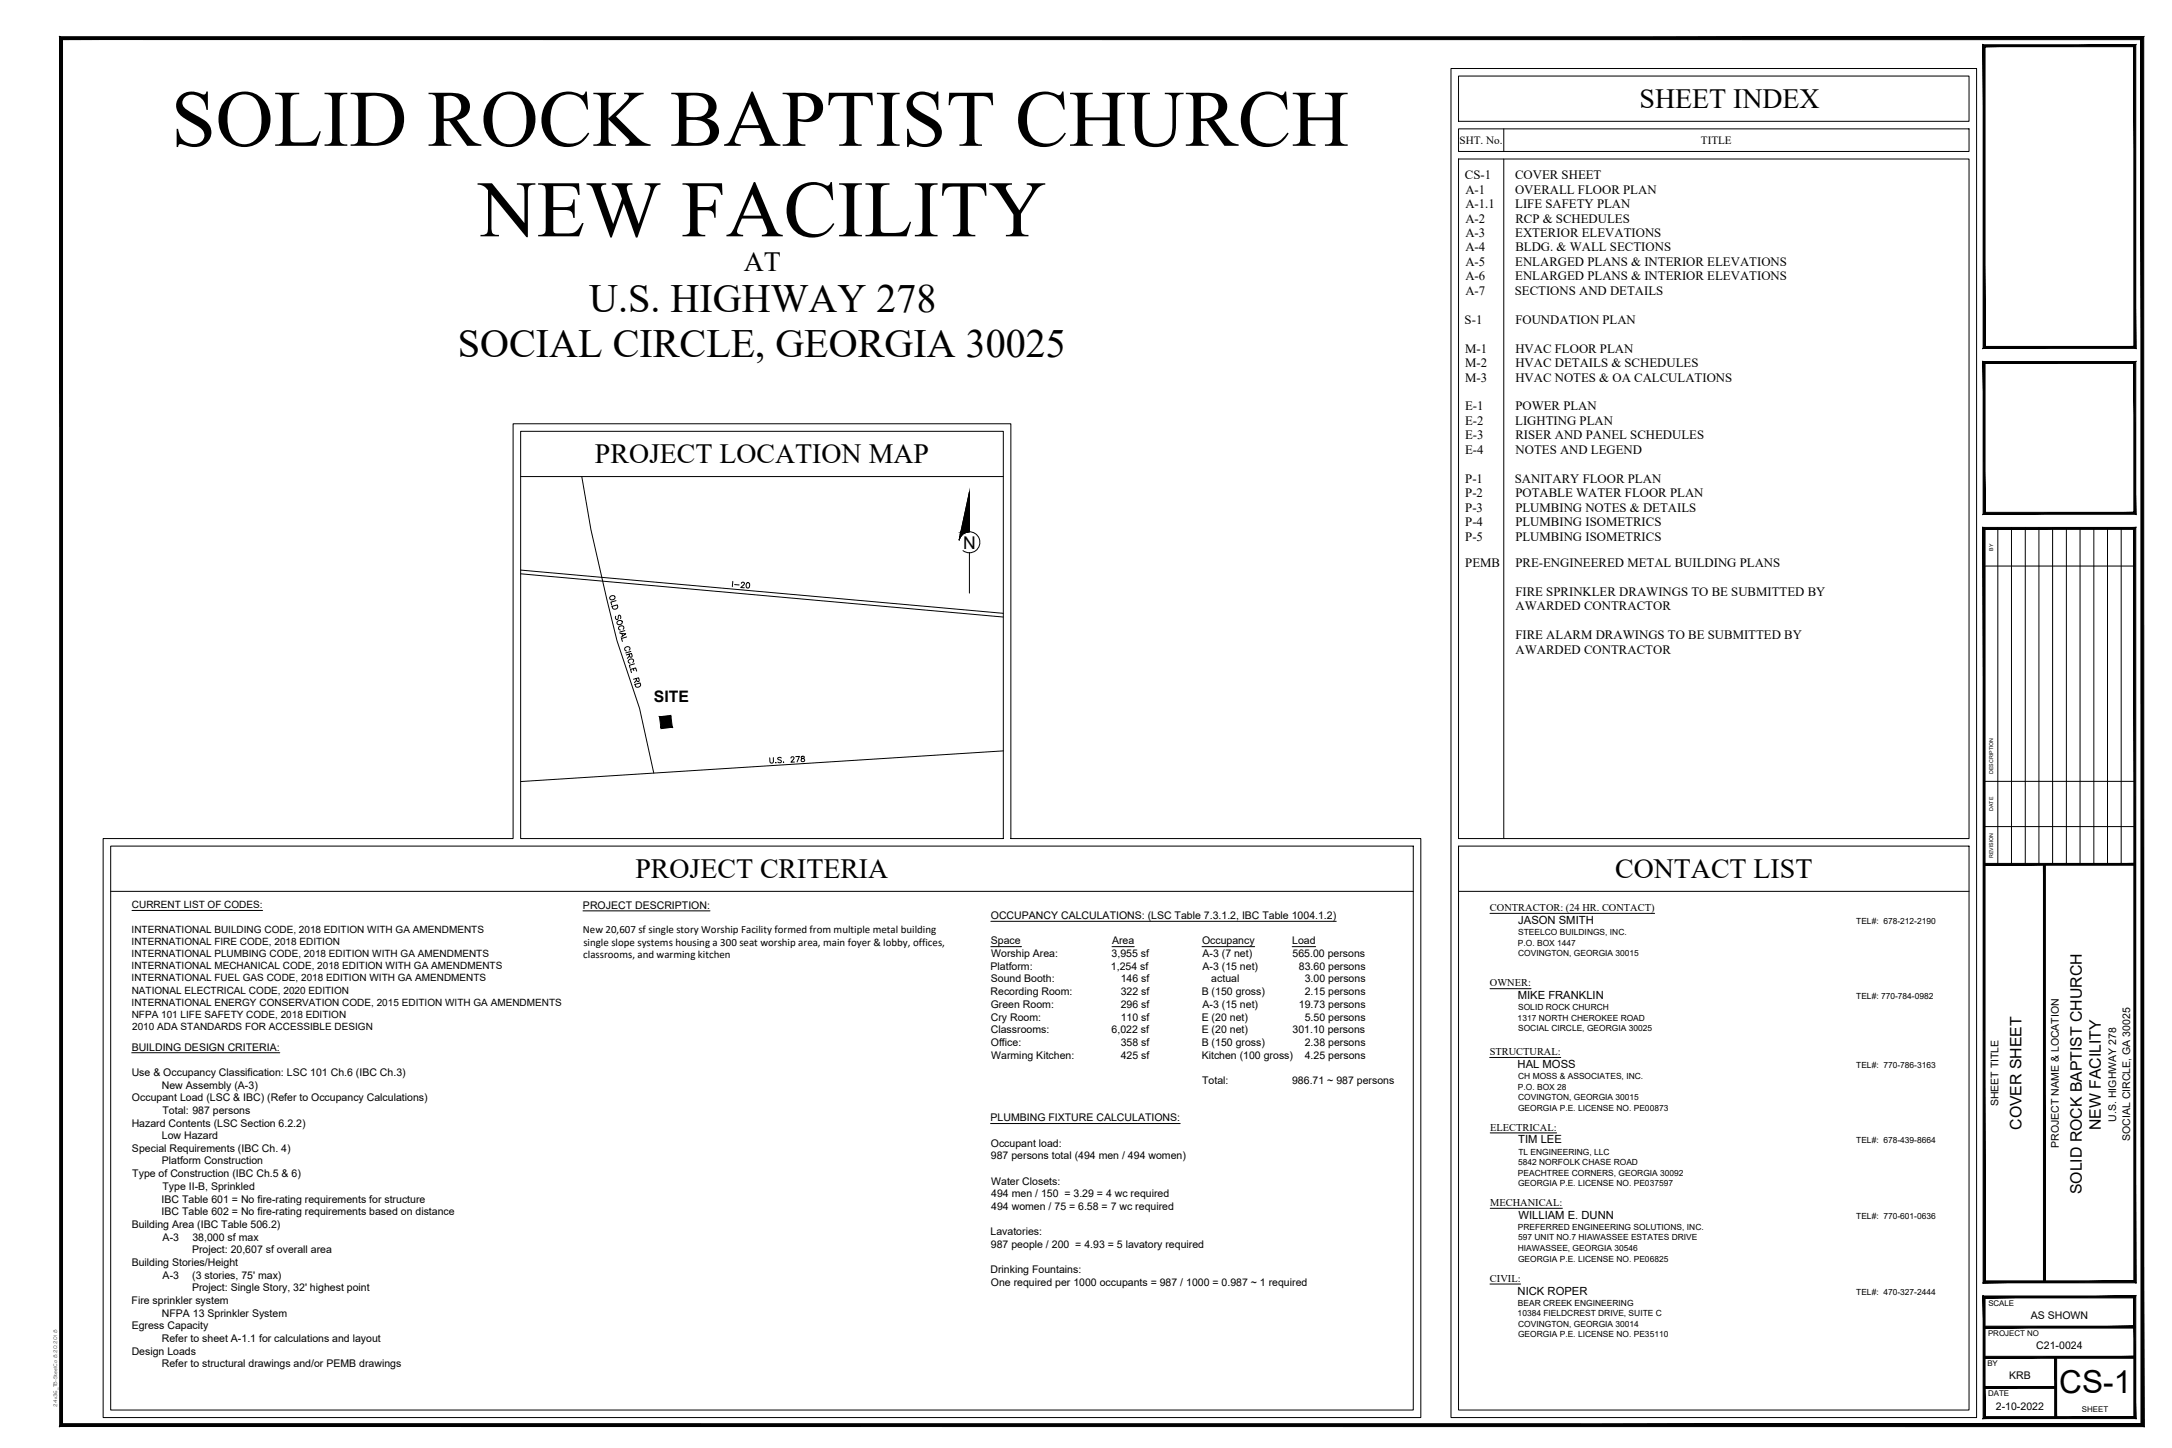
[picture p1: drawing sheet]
<svg xmlns="http://www.w3.org/2000/svg" width="914mm" height="610mm" viewBox="0 0 914 610" stroke-linecap="round" stroke-linejoin="round" font-family="sans-serif">
<defs><g id="words">
<g font-size="33.8">
<text x="72" y="61.4">SOLID ROCK BAPTIST CHURCH</text>
<text x="201.5" y="99.5">NEW FACILITY</text>
</g>
<g font-size="16.9">
<text x="248.1" y="131.2">U.S. HIGHWAY 278</text>
<text x="192.8" y="150.2">SOCIAL CIRCLE, GEORGIA 30025</text>
</g>
<text font-size="13.3" x="866.9" y="586.2">CS-1</text>
<g font-size="11.7">
<text x="690.2" y="45.5">SHEET INDEX</text>
<text x="313.1" y="114.2">AT</text>
<text x="250.5" y="195.1">PROJECT LOCATION MAP</text>
<text x="267.5" y="369.7">PROJECT CRITERIA</text>
<text x="680" y="369.7">CONTACT LIST</text>
</g>
<text font-size="7.4" x="405.5" y="230.9">N</text>
<g font-size="6.7">
<text x="275.3" y="295.7">SITE</text>
<text x="851.1" y="475.6" transform="rotate(-90 851.1 475.6)">COVER SHEET</text>
<text x="884.5" y="475.8" transform="rotate(-90 884.5 475.8)">NEW FACILITY</text>
<text x="876.5" y="502.8" transform="rotate(-90 876.5 502.8)">SOLID ROCK BAPTIST CHURCH</text>
</g>
<text font-size="6.2" x="302.7" y="245.5">I-20</text>
<g font-size="5.4">
<text x="616.7" y="75.4">CS-1</text>
<text x="637.8" y="75.4">COVER SHEET</text>
<text x="616.9" y="81.5">A-1</text>
<text x="637.8" y="81.5">OVERALL FLOOR PLAN</text>
<text x="616.9" y="87.6">A-1.1</text>
<text x="637.9" y="87.6">LIFE SAFETY PLAN</text>
<text x="616.9" y="93.7">A-2</text>
<text x="637.9" y="93.7">RCP &amp; SCHEDULES</text>
<text x="616.9" y="99.8">A-3</text>
<text x="637.9" y="99.8">EXTERIOR ELEVATIONS</text>
<text x="616.9" y="105.8">A-4</text>
<text x="637.9" y="105.8">BLDG. &amp; WALL SECTIONS</text>
<text x="616.9" y="111.9">A-5</text>
<text x="637.9" y="111.9">ENLARGED PLANS &amp; INTERIOR ELEVATIONS</text>
<text x="616.9" y="118">A-6</text>
<text x="637.9" y="118">ENLARGED PLANS &amp; INTERIOR ELEVATIONS</text>
<text x="616.9" y="124.1">A-7</text>
<text x="637.7" y="124.1">SECTIONS AND DETAILS</text>
<text x="616.6" y="136.3">S-1</text>
<text x="637.9" y="136.3">FOUNDATION PLAN</text>
<text x="616.9" y="148.4">M-1</text>
<text x="637.9" y="148.4">HVAC FLOOR PLAN</text>
<text x="616.9" y="154.5">M-2</text>
<text x="637.9" y="154.5">HVAC DETAILS &amp; SCHEDULES</text>
<text x="616.9" y="160.6">M-3</text>
<text x="637.9" y="160.6">HVAC NOTES &amp; OA CALCULATIONS</text>
<text x="616.8" y="172.8">E-1</text>
<text x="637.9" y="172.8">POWER PLAN</text>
<text x="616.8" y="178.9">E-2</text>
<text x="637.9" y="178.9">LIGHTING PLAN</text>
<text x="616.8" y="185">E-3</text>
<text x="637.9" y="185">RISER AND PANEL SCHEDULES</text>
<text x="616.8" y="191.1">E-4</text>
<text x="638" y="191.1">NOTES AND LEGEND</text>
<text x="616.9" y="203.2">P-1</text>
<text x="637.7" y="203.2">SANITARY FLOOR PLAN</text>
<text x="616.9" y="209.3">P-2</text>
<text x="637.9" y="209.3">POTABLE WATER FLOOR PLAN</text>
<text x="616.9" y="215.4">P-3</text>
<text x="637.9" y="215.4">PLUMBING NOTES &amp; DETAILS</text>
<text x="616.9" y="221.5">P-4</text>
<text x="637.9" y="221.5">PLUMBING ISOMETRICS</text>
<text x="616.9" y="227.6">P-5</text>
<text x="637.9" y="227.6">PLUMBING ISOMETRICS</text>
<text x="616.9" y="238.6">PEMB</text>
<text x="637.9" y="238.6">PRE-ENGINEERED METAL BUILDING PLANS</text>
<text x="637.9" y="250.8">FIRE SPRINKLER DRAWINGS TO BE SUBMITTED BY</text>
<text x="638" y="256.9">AWARDED CONTRACTOR</text>
<text x="637.9" y="269.1">FIRE ALARM DRAWINGS TO BE SUBMITTED BY</text>
<text x="638" y="275.2">AWARDED CONTRACTOR</text>
</g>
<g font-size="4.7">
<text x="614.5" y="60.6">SHT. No.</text>
<text x="716.1" y="60.6">TITLE</text>
<text x="639.2" y="389">JASON SMITH</text>
<text x="639" y="420.6">MIKE FRANKLIN</text>
<text x="638.9" y="449.7">HAL MOSS</text>
<text x="639.2" y="481.4">TIM LEE</text>
<text x="639.3" y="513.1">WILLIAM E. DUNN</text>
<text x="638.9" y="545.1">NICK ROPER</text>
</g>
<g font-size="4.6">
<text x="245.4" y="393">New 20,607 sf single story Worship Facility formed from multiple metal building</text>
<text x="245.6" y="398.2">single slope systems housing a 300 seat worship area, main foyer &amp; lobby, offices,</text>
<text x="245.6" y="403.3">classrooms, and warming kitchen</text>
</g>
<g font-size="4.4">
<text x="245.4" y="382.5">PROJECT DESCRIPTION:</text>
<text x="627.3" y="383.6">CONTRACTOR: (24 HR. CONTACT)</text>
<text x="417.1" y="386.9">OCCUPANCY CALCULATIONS: (LSC Table 7.3.1.2, IBC Table 1004.1.2)</text>
<text x="417.1" y="397.6">Space</text>
<text x="468.2" y="397.6">Area</text>
<text x="506" y="397.6">Occupancy</text>
<text x="544" y="397.6">Load</text>
<text x="417.3" y="402.9">Worship Area:</text>
<text x="468" y="402.9">3,955 sf</text>
<text x="506.3" y="402.9">A-3 (7 net)</text>
<text x="544.2" y="402.9">565.00 persons</text>
<text x="417" y="408.3">Platform:</text>
<text x="417.1" y="413.6">Sound Booth:</text>
<text x="467.7" y="408.3">1,254 sf</text>
<text x="471.8" y="413.6">146 sf</text>
<text x="506.3" y="408.3">A-3 (15 net)</text>
<text x="509.9" y="413.6">actual</text>
<text x="546.8" y="408.3">83.60 persons</text>
<text x="549.3" y="413.6">3.00 persons</text>
<text x="417" y="418.9">Recording Room:</text>
<text x="471.8" y="418.9">322 sf</text>
<text x="505.9" y="418.9">B (150 gross)</text>
<text x="549.3" y="418.9">2.15 persons</text>
<text x="627.3" y="415.3">OWNER:</text>
<text x="417.1" y="424.3">Green Room:</text>
<text x="471.8" y="424.3">296 sf</text>
<text x="506.3" y="424.3">A-3 (15 net)</text>
<text x="546.8" y="424.3">19.73 persons</text>
<text x="417.1" y="429.7">Cry Room:</text>
<text x="471.8" y="429.7">110 sf</text>
<text x="505.9" y="429.7">E (20 net)</text>
<text x="549.3" y="429.7">5.50 persons</text>
<text x="417.1" y="435">Classrooms:</text>
<text x="468" y="435">6,022 sf</text>
<text x="505.9" y="435">E (20 net)</text>
<text x="544.2" y="435">301.10 persons</text>
<text x="55.4" y="442.3">BUILDING DESIGN CRITERIA:</text>
<text x="417.1" y="440.4">Office:</text>
<text x="471.8" y="440.4">358 sf</text>
<text x="505.9" y="440.4">B (150 gross)</text>
<text x="549.3" y="440.4">2.38 persons</text>
<text x="417.3" y="445.7">Warming Kitchen:</text>
<text x="471.8" y="445.7">425 sf</text>
<text x="505.9" y="445.7">Kitchen (100 gross)</text>
<text x="549.3" y="445.7">4.25 persons</text>
<text x="627.2" y="444.3">STRUCTURAL:</text>
<text x="55.4" y="452.9">Use &amp; Occupancy Classification: LSC 101 Ch.6 (IBC Ch.3)</text>
<text x="68.1" y="458.3">New Assembly (A-3)</text>
<text x="506.1" y="456.3">Total:</text>
<text x="544" y="456.3">986.71 ~ 987 persons</text>
<text x="55.6" y="463.6">Occupant Load (LSC &amp; IBC) (Refer to Occupancy Calculations)</text>
<text x="841.4" y="465.8" transform="rotate(-90 841.4 465.8)">SHEET TITLE</text>
<text x="68.4" y="468.9">Total: 987 persons</text>
<text x="417" y="472.1">PLUMBING FIXTURE CALCULATIONS:</text>
<text x="890.8" y="472.2" transform="rotate(-90 890.8 472.2)">U.S. HIGHWAY 278</text>
<text x="55.4" y="474.3">Hazard Contents (LSC Section 6.2.2)</text>
<text x="68.1" y="479.6">Low Hazard</text>
<text x="627.4" y="476">ELECTRICAL:</text>
<text x="55.6" y="484.9">Special Requirements (IBC Ch. 4)</text>
<text x="417.1" y="482.7">Occupant load:</text>
<text x="866.8" y="483.2" transform="rotate(-90 866.8 483.2)">PROJECT NAME &amp; LOCATION</text>
<text x="896.7" y="480.4" transform="rotate(-90 896.7 480.4)">SOCIAL CIRCLE, GA 30025</text>
<text x="68.1" y="490.2">Platform Construction</text>
<text x="417.2" y="488.1">987 persons total (494 men / 494 women)</text>
<text x="55.7" y="495.6">Type of Construction (IBC Ch.5 &amp; 6)</text>
<text x="68.4" y="500.9">Type II-B, Sprinkled</text>
<text x="417.3" y="498.7">Water Closets:</text>
<text x="68.1" y="506.3">IBC Table 601 = No fire-rating requirements for structure</text>
<text x="417.3" y="504">494 men / 150 = 3.29 = 4 wc required</text>
<text x="417.3" y="509.4">494 women / 75 = 6.58 = 7 wc required</text>
<text x="627.4" y="507.8">MECHANICAL:</text>
<text x="68.1" y="511.6">IBC Table 602 = No fire-rating requirements based on distance</text>
<text x="55.4" y="517">Building Area (IBC Table 506.2)</text>
<text x="417" y="520">Lavatories:</text>
<text x="68.5" y="522.3">A-3</text>
<text x="80.8" y="527.7">Project: 20,607 sf overall area</text>
<text x="81" y="522.3">38,000 sf max</text>
<text x="417.2" y="525.3">987 people / 200 = 4.93 = 5 lavatory required</text>
<text x="55.4" y="533">Building Stories/Height</text>
<text x="68.5" y="538.4">A-3</text>
<text x="80.9" y="538.4">(3 stories, 75' max)</text>
<text x="417" y="535.9">Drinking Fountains:</text>
<text x="627.3" y="539.6">CIVIL:</text>
<text x="80.8" y="543.7">Project: Single Story, 32' highest point</text>
<text x="417.1" y="541.2">One required per 1000 occupants = 987 / 1000 = 0.987 ~ 1 required</text>
<text x="55.4" y="549">Fire sprinkler system</text>
<text x="68.1" y="554.3">NFPA 13 Sprinkler System</text>
<text x="854.9" y="555.3">AS SHOWN</text>
<text x="55.4" y="559.7">Egress Capacity</text>
<text x="68.1" y="565">Refer to sheet A-1.1 for calculations and layout</text>
<text x="857.3" y="568">C21-0024</text>
<text x="55.4" y="570.3">Design Loads</text>
<text x="68.1" y="575.7">Refer to structural drawings and/or PEMB drawings</text>
<text x="845.8" y="580.7">KRB</text>
<text x="840.3" y="593.4">2-10-2022</text>
</g>
<g font-size="4.2">
<text x="55.6" y="382.4">CURRENT LIST OF CODES:</text>
<text x="55.4" y="392.6">INTERNATIONAL BUILDING CODE, 2018 EDITION WITH GA AMENDMENTS</text>
<text x="55.4" y="397.7">INTERNATIONAL FIRE CODE, 2018 EDITION</text>
<text x="55.4" y="402.9">INTERNATIONAL PLUMBING CODE, 2018 EDITION WITH GA AMENDMENTS</text>
<text x="55.4" y="408">INTERNATIONAL MECHANICAL CODE, 2018 EDITION WITH GA AMENDMENTS</text>
<text x="55.4" y="413.1">INTERNATIONAL FUEL GAS CODE, 2018 EDITION WITH GA AMENDMENTS</text>
<text x="55.4" y="418.3">NATIONAL ELECTRICAL CODE, 2020 EDITION</text>
<text x="55.4" y="423.4">INTERNATIONAL ENERGY CONSERVATION CODE, 2015 EDITION WITH GA AMENDMENTS</text>
<text x="55.4" y="428.5">NFPA 101 LIFE SAFETY CODE, 2018 EDITION</text>
<text x="55.7" y="433.6">2010 ADA STANDARDS FOR ACCESSIBLE DESIGN</text>
</g>
<g font-size="3.5">
<text x="781.5" y="389">TEL#: 678-212-2190</text>
<text x="639.1" y="393.7">STEELCO BUILDINGS, INC.</text>
<text x="639" y="398.1">P.O. BOX 1447</text>
<text x="639.1" y="402.6">COVINGTON, GEORGIA 30015</text>
<text x="639.1" y="425.3">SOLID ROCK CHURCH</text>
<text x="781.5" y="420.6">TEL#: 770-784-0982</text>
<text x="638.9" y="429.7">1317 NORTH CHEROKEE ROAD</text>
<text x="639.1" y="434.2">SOCIAL CIRCLE, GEORGIA 30025</text>
<text x="781.5" y="449.7">TEL#: 770-786-3163</text>
<text x="639.1" y="454.4">CH MOSS &amp; ASSOCIATES, INC.</text>
<text x="639" y="458.8">P.O. BOX 28</text>
<text x="639.1" y="467.6">GEORGIA P.E. LICENSE NO. PE00873</text>
<text x="639.1" y="463.2">COVINGTON, GEORGIA 30015</text>
<text x="781.5" y="481.4">TEL#: 678-439-8664</text>
<text x="639.1" y="490.5">5842 NORFOLK CHASE ROAD</text>
<text x="639.2" y="486.1">TL ENGINEERING, LLC</text>
<text x="639" y="494.9">PEACHTREE CORNERS, GEORGIA 30092</text>
<text x="639.1" y="499.3">GEORGIA P.E. LICENSE NO. PE037597</text>
<text x="781.5" y="513.1">TEL#: 770-601-0636</text>
<text x="639" y="517.8">PREFERRED ENGINEERING SOLUTIONS, INC.</text>
<text x="639" y="526.6">HIAWASSEE, GEORGIA 30546</text>
<text x="639.1" y="522.2">597 UNIT NO.7 HIAWASSEE ESTATES DRIVE</text>
<text x="639.1" y="531.1">GEORGIA P.E. LICENSE NO. PE06825</text>
<text x="781.5" y="545.1">TEL#: 470-327-2444</text>
<text x="639" y="549.8">BEAR CREEK ENGINEERING</text>
<text x="638.9" y="554.2">10384 FIELDCREST DRIVE, SUITE C</text>
<text x="639.1" y="563">GEORGIA P.E. LICENSE NO. PE35110</text>
<text x="639.1" y="558.6">COVINGTON, GEORGIA 30014</text>
</g>
<g font-size="3.3">
<text x="837.1" y="549.7">SCALE</text>
<text x="837" y="562.4">PROJECT NO</text>
<text x="836.7" y="575.1">BY</text>
<text x="837" y="587.8">DATE</text>
<text x="876.5" y="594.3">SHEET</text>
</g>
<text font-size="2.3" x="24.1" y="592.2" transform="rotate(-90 24.1 592.2)">24x36_TB-SteelCo 8.20.2018</text>
<g font-size="2.2">
<text x="839.1" y="231.8" transform="rotate(-90 839.1 231.8)">BY</text>
<text x="839.1" y="325.8" transform="rotate(-90 839.1 325.8)">DESCRIPTION</text>
<text x="839.1" y="341.4" transform="rotate(-90 839.1 341.4)">DATE</text>
<text x="839.1" y="361.2" transform="rotate(-90 839.1 361.2)">REVISION</text>
</g>
</g></defs>
<!-- layer: 24x36_TB-SolidRock|SteelCo Logo -->
<path d="M835.2 19.2h63.5v127h-63.5z" fill="none" stroke="#000" stroke-width=".42"/>
<!-- layer: 24x36_TB-SolidRock|TB-main -->
<g fill="#000" stroke="#000" stroke-width=".42">
<path d="M26.3 16.7h875l1.2-1.2zM25.1 15.5h877.4l-876.2 1.2zM25.1 15.5l1.2 583.9v-582.7zM25.1 15.5l1.2 583.9-1.2 1.2zM26.3 599.4l-1.2 1.2 876.2-1.2zM25.1 600.6l876.2-1.2 1.2 1.2zM901.3 16.7v582.7l1.2 1.2zM901.3 16.7l1.2-1.2v585.1z"/>
<path d="M898.3 19.7v126.2l.8 .8zM898.3 19.7l.8-.8v127.8zM835.7 19.7h62.6l.8-.8zM834.9 18.9h64.2l-63.4 .8zM834.9 18.9l.8 127v-126.2zM834.9 18.9l.8 127-.8 .8zM834.9 146.7l63.4-.8h-62.6zM834.9 146.7l63.4-.8 .8 .8z"/>
<path d="M834.9 216.5h64.2l-.8-.8zM834.9 216.5l.8-.8h62.6zM834.9 152.2v64.3l.8-.8zM834.9 152.2l.8 .8v62.7zM834.9 152.2l.8 .8 63.4-.8zM835.7 153l63.4-.8-.8 .8zM899.1 152.2l-.8 .8 .8 63.5zM898.3 153l.8 63.5-.8-.8z"/>
<path d="M834.9 222.1l.8 .8 63.4-.8zM835.7 222.9l63.4-.8-.8 .8zM899.1 222.1l-.8 .8 .8 317.2zM898.3 222.9l.8 317.2-.8-.8zM834.9 540.1h64.2l-.8-.8zM834.9 540.1l.8-.8h62.6zM834.9 222.1v318l.8-.8zM834.9 222.1l.8 .8v316.4z"/>
<path d="M835.3 364.3h63.5v-.8zM835.3 363.5h63.5l-63.5 .8z"/>
<path d="M860.3 363.9v175.8h.8zM860.3 363.9h.8v175.8z"/>
<path d="M834.9 545.6l.8 .8 63.4-.8zM835.7 546.4l63.4-.8-.8 .8zM898.3 546.4l.8 50.8v-51.6zM898.3 546.4l.8 50.8-.8-.8zM834.9 597.2h64.2l-.8-.8zM834.9 597.2l.8-.8h62.6zM834.9 545.6v51.6l.8-.8zM834.9 545.6l.8 .8v50z"/>
<path d="M835.3 558.3v.8l63.5-.8zM835.3 559.1l63.5-.8v.8z"/>
<path d="M835.3 571v.8l63.5-.8zM835.3 571.8l63.5-.8v.8z"/>
<path d="M865 571.4l.8 25.4v-25.4zM865 571.4l.8 25.4h-.8z"/>
<path d="M835.6 583.7v.8l29.8-.8zM835.6 584.5l29.8-.8v.8z"/>
</g>
<path d="M835.3 238.3h63.4M841.1 222.4v141.5M835.3 328.9h63.5M835.3 348h63.5" fill="none" stroke="#000" stroke-width=".42"/>
<!-- layer: TB-main -->
<path d="M846.8 222.4v141.5M852.6 222.4v141.5M858.4 222.4v141.5M864.1 222.4v141.5M869.9 222.4v141.5M875.7 222.4v141.5M881.5 222.4v141.5M887.3 222.4v141.5M893 222.4v141.5" fill="none" stroke="#000" stroke-width=".42"/>
<!-- layer: A-Anno-Text -->
<g fill="none" stroke="#000" stroke-width=".42">
<path d="M610.9 28.8h221.2v568h-221.2zM614 32h215v19.1h-215zM614 54.2h215v9.6h-215zM633.1 54.2v9.6M614 66.9h215v286.1h-215zM633.1 66.9v286.1M216 178.4h209.6v174.6h172.6v243.8h-554.8v-243.8h172.6zM219.2 181.6h203.2v171.4h-203.2zM219.2 200.6h203.2M244.9 200.6l3.9 22.4 6.6 29.1 4.3 17.6 9.6 28.6 5.9 27.2M403.8 227.4a4.4 4.4 0 0 1 5.9-3.2 4.4 4.4 0 0 1 2.3 6.2 4.4 4.4 0 0 1-6.6 1.4M408.1 223.9v-16.7l-4.3 20.2"/>
<path d="M408.1 232.7v17M219.2 240l203.2 18.2M219.2 241.6l203.2 18.2M256.9 251.3a1.08 1.08 0 0 1 1.2-.6 1.08 1.08 0 0 1 .8 1.1 1.05 1.05 0 0 1-1.3 .8 1.05 1.05 0 0 1-.7-1.3zM257.7 255.3l2.2-.7 .2 .8a1.23 1.23 0 0 1-.9 1 1.23 1.23 0 0 1-1.3-.4zM259.2 259.4v1l.8 .4 .3-1.5 .5-.3 .5 .4-.1 1M259.4 252.9l-2.2 .6 .3 1.2M314.5 245.4l.4-.1a1.17 1.17 0 0 1 .7 1.2 1.17 1.17 0 0 1-1 1l-.5-.4v-.6zM259.9 261.7a1.03 1.03 0 0 1 1.4-.5 1.03 1.03 0 0 1 .5 1.3 1.11 1.11 0 0 1-1.2 .5 1.11 1.11 0 0 1-.9-1zM261 266.6l2.4 .2-1.9 1.5M261.8 266.7l.3 1.1M262.3 264.9a.84 .84 0 0 0 .2-1.1 .84 .84 0 0 0-1-.3l-.5 .1a.81 .81 0 0 0-.6 .9 .81 .81 0 0 0 .8 .7"/>
<path d="M263 265.5l-2.2 .6M263.8 268.2l-2.2 .6 .4 1.3M264.8 275.4l.5 1.2 .8-.1-.3-1.4-2.1 .6M264.9 273.7a.84 .84 0 0 0 .2-1.1 .84 .84 0 0 0-1-.4 .95 .95 0 0 0-1.1 .7 .95 .95 0 0 0 .5 1.1h.2M265 276.1l-.9 1.1M265.6 274.2l-2.2 .7M266.4 278.9a.82 .82 0 0 0 .3-1.1 .82 .82 0 0 0-1.1-.4 .93 .93 0 0 0-1.1 .6 .93 .93 0 0 0 .5 1.2h.2M267.1 279.5l-2.1 .6 .3 1.2M266.6 281.5l.3 .8M267.3 288.1l2.2-.6 .2 .7a1.2 1.2 0 0 1-.9 1.1 1.2 1.2 0 0 1-1.3-.4zM267.8 285.6l.5 1.2 .5 .1 .3-.3-.3-1.3-2.1 .7M268 286.4l-.9 1"/>
<path d="M268 282.5l-.4-1.3-2.1 .6 .3 1.4M325.6 319v1.6l-.6 .7-.7-.3-.3-2M328.9 319.1l-.5-.3-1 .4 .2 .5 1.1 .4 .1 .9-.8 .1-.5-.3M333 319.2l.4-.6 .8 .2v.6l-1.2 1.5 1.5-.1M335 318.5l1.5-.1-.9 2.4M337.4 318.5v.7a.94 .94 0 0 1 1.1 .2 .94 .94 0 0 1 .1 1.1l-1.1 .1a.93 .93 0 0 1 0-1.1 .93 .93 0 0 1 1-.4v-.7zM422.4 316.1l-203.2 12.9M326.5 321.1h.2zM329.8 320.8v.2zM46.6 356.2h548.4v237.4h-548.4zM614 356.2h215v237.4h-215zM614 356.2v26.7"/>
<path d="M46.6 375.3h548.4M614 375.3h215M55.6 383.3h55M245.4 383.5h53.5M417.1 387.9h145.5M417.1 398.5h13M468.2 398.5h9.3M506 398.5h22.2M544 398.5h9.9M627.3 384.5h69.3M627.3 416.2h17.3M55.4 443.2h62.4"/>
<path d="M627.2 445.2h29.9M417 473h79.9M627.4 476.9h27.9M627.4 508.7h30.4M627.3 540.6h12.9"/>
</g>
<g fill="#000" stroke="#000" stroke-width=".42">
<path d="M408.1 207.2v16.7h-3.6zM404.1 225.8h.4l-.4 .8zM277.7 301.8h4.8l.5 4.4zM277.7 301.8l4.7-.6 .1 .6z"/>
<path d="M404.1 225.8l-.1 .8zM404 226.6l-.2 .8z"/>
<path d="M404.3 225.1l.2 .7 .5-.7zM404.3 225.1l.2 .7h-.4z"/>
<path d="M404.4 224.6l.6 .5 .7-.5zM404.4 224.6l.6 .5h-.7z"/>
<path d="M404.5 224.2l1.2 .4 .7-.4zM404.5 224.2l1.2 .4h-1.3z"/>
<path d="M404.5 224l1.9 .2 .9-.2zM404.5 224l1.9 .2h-1.9z"/>
<path d="M404.5 223.9h3.6zM404.5 223.9l2.8 .1z"/>
<path d="M277.7 301.8l.5 4.4h4.8zM278.2 306.2h4.8l-4.7 .6z"/>
</g>
<use href="#words"/>
</svg>
